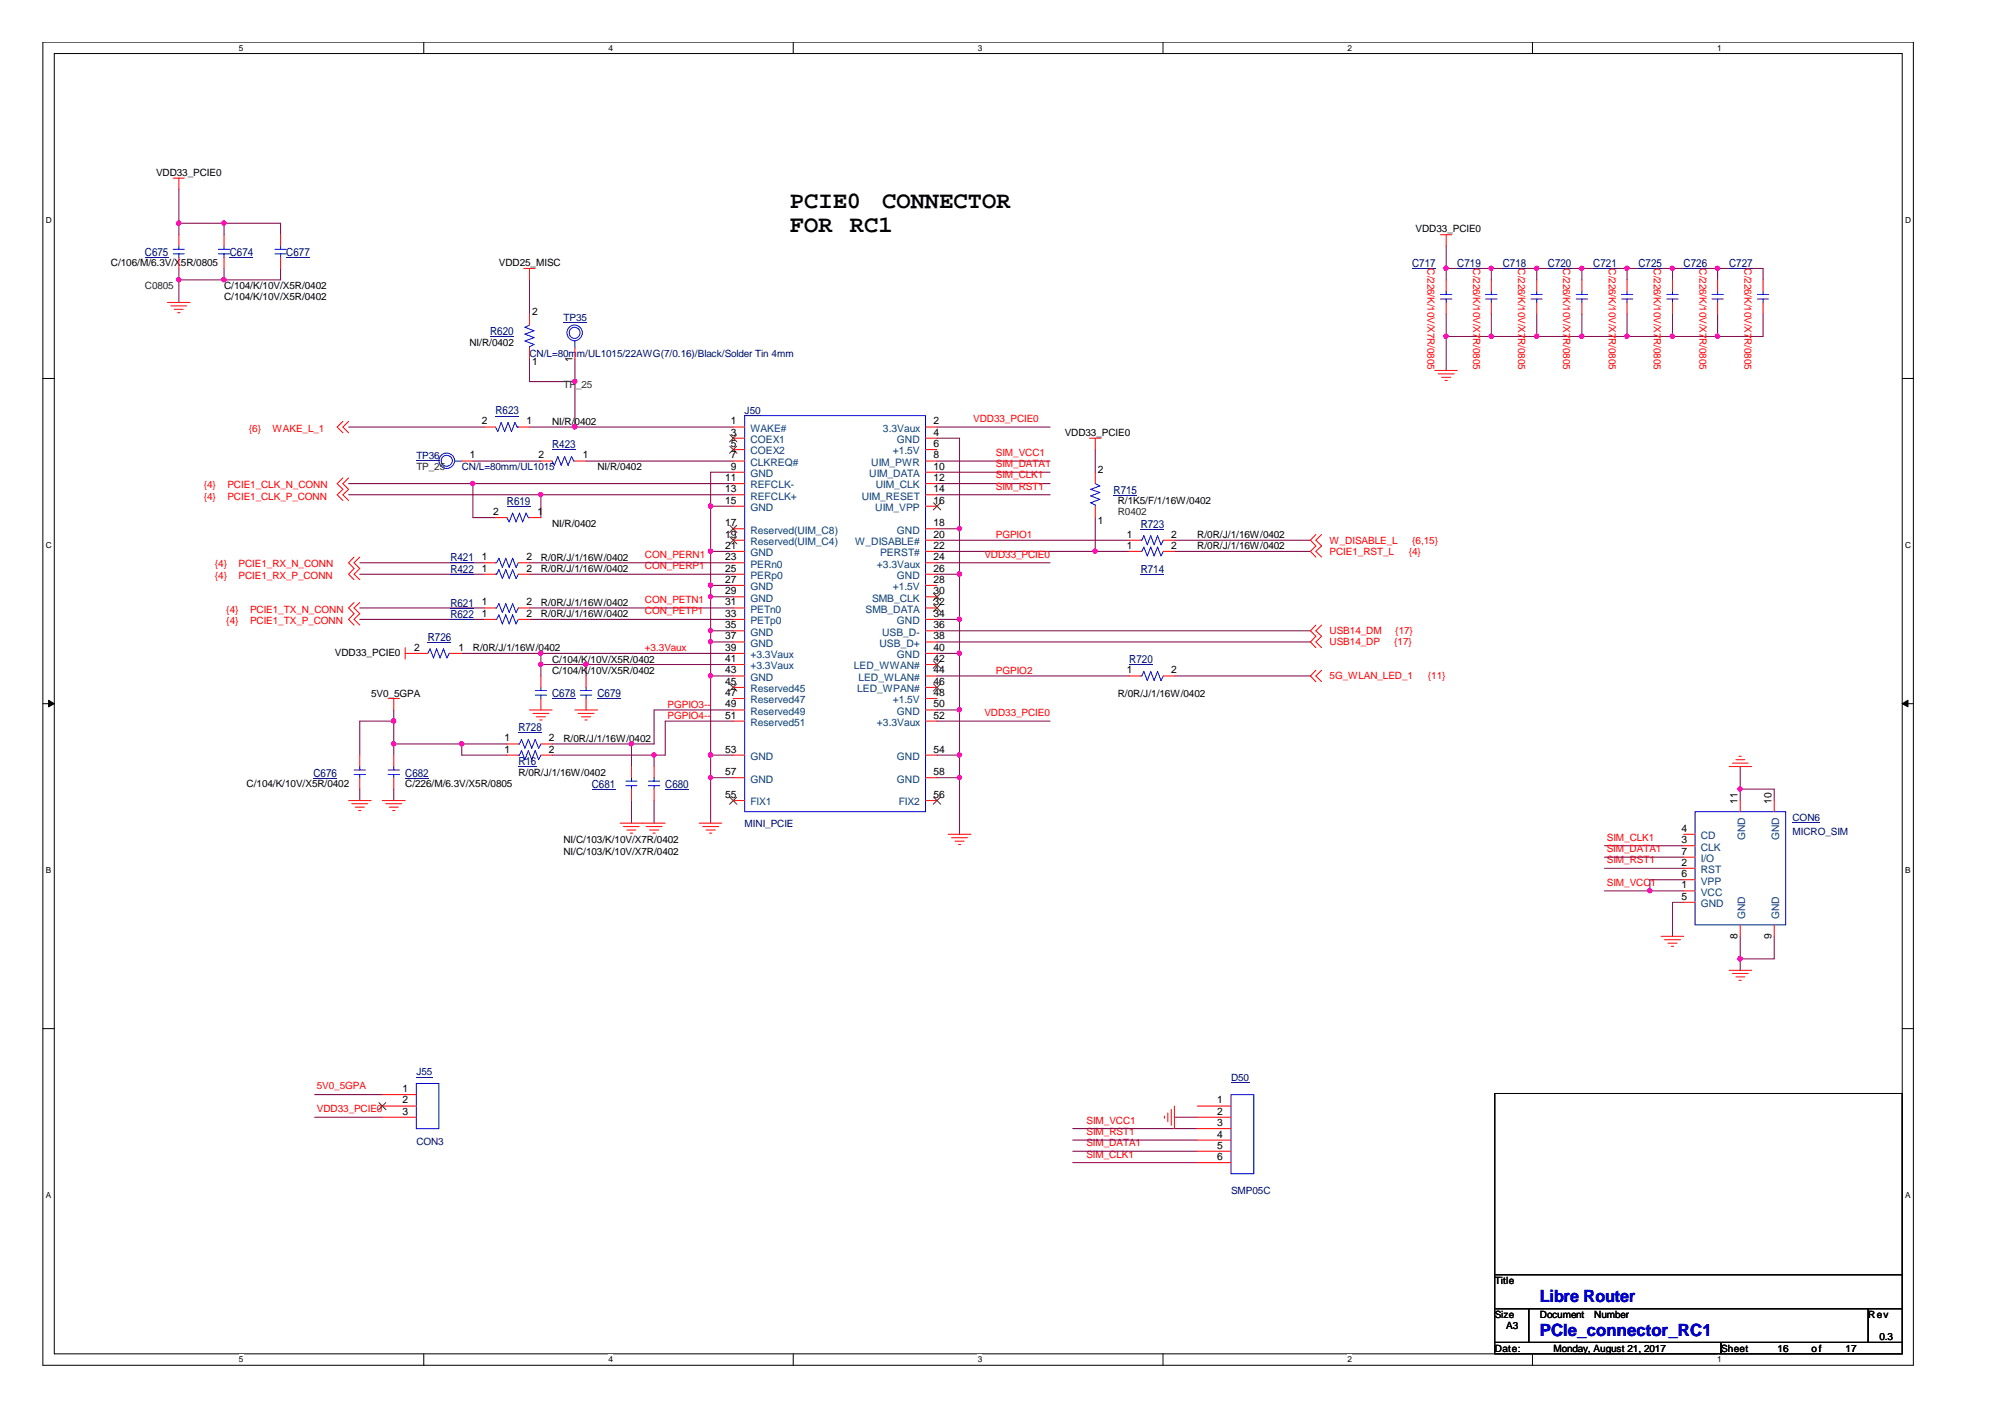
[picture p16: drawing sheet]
<svg xmlns="http://www.w3.org/2000/svg" width="297mm" height="210mm" viewBox="0 0 297 210" stroke-linecap="round" stroke-linejoin="round" font-family="sans-serif">
<defs><g id="words">
<g font-size="3.5">
<text x="117" y="30.9">PCIE0</text>
<text x="117" y="34.4">FOR</text>
<text x="125.9" y="34.4">RC1</text>
<text x="130.7" y="30.9">CONNECTOR</text>
</g>
<g font-size="2.5" fill="#00f">
<text x="228.1" y="197.8">PCIe_connector_RC1</text>
<text x="228.1" y="192.8">Libre Router</text>
</g>
<g font-size="1.7" fill="#000080">
<text x="21.5" y="37.9">C675</text>
<text x="34" y="37.9">C674</text>
<text x="42.4" y="37.9">C677</text>
<text x="209.2" y="39.6">C717</text>
<text x="215.9" y="39.6">C719</text>
<text x="222.6" y="39.6">C718</text>
<text x="229.3" y="39.6">C720</text>
<text x="236.1" y="39.6">C721</text>
<text x="242.7" y="39.6">C725</text>
<text x="249.4" y="39.6">C726</text>
<text x="256.2" y="39.6">C727</text>
<text x="72.6" y="49.6">R620</text>
<text x="73.4" y="61.4">R623</text>
<text x="81.8" y="66.4">R423</text>
<text x="75.1" y="74.8">R619</text>
<text x="165" y="73.1">R715</text>
<text x="66.7" y="83.2">R421</text>
<text x="169" y="78.2">R723</text>
<text x="66.7" y="84.9">R422</text>
<text x="66.7" y="89.9">R621</text>
<text x="169" y="84.9">R714</text>
<text x="63.4" y="94.9">R726</text>
<text x="66.7" y="91.5">R622</text>
<text x="167.3" y="98.3">R720</text>
<text x="81.8" y="103.3">C678</text>
<text x="88.5" y="103.3">C679</text>
<text x="76.8" y="113.3">R16</text>
<text x="76.8" y="108.3">R728</text>
<text x="46.4" y="115">C676</text>
<text x="60" y="115">C682</text>
<text x="87.7" y="116.7">C681</text>
<text x="98.6" y="116.7">C680</text>
</g>
<g font-size="1.5">
<text x="23.1" y="26">VDD33_PCIE0</text>
<text x="209.7" y="34.4">VDD33_PCIE0</text>
<text x="16.4" y="39.5">C/106/M/6.3V/X5R/0805</text>
<text x="73.9" y="39.5">VDD25_MISC</text>
<text x="33.2" y="42.8">C/104/K/10V/X5R/0402</text>
<text x="33.2" y="44.5">C/104/K/10V/X5R/0402</text>
<text x="78.8" y="46.6">2</text>
<text x="69.6" y="51.2">NI/R/0402</text>
<text x="84.8" y="53.6" transform="rotate(-90 84.8 53.6)">1</text>
<text x="78.8" y="54.1">1</text>
<text x="71.4" y="62.9">2</text>
<text x="78" y="62.9">1</text>
<text x="81.8" y="62.9">NI/R/0402</text>
<text x="108.3" y="62.9">1</text>
<text x="108.3" y="64.5">3</text>
<text x="138.3" y="62.9">2</text>
<text x="138.3" y="64.5">4</text>
<text x="157.7" y="64.6">VDD33_PCIE0</text>
<text x="69.6" y="67.9">1</text>
<text x="79.8" y="67.9">2</text>
<text x="86.4" y="67.9">1</text>
<text x="88.5" y="69.7">NI/R/0402</text>
<text x="107.4" y="71.3">11</text>
<text x="108.3" y="66.2">5</text>
<text x="108.3" y="67.9">7</text>
<text x="108.3" y="69.6">9</text>
<text x="138.3" y="71.3">12</text>
<text x="138.3" y="66.2">6</text>
<text x="138.3" y="67.9">8</text>
<text x="138.3" y="69.6">10</text>
<text x="162.6" y="70.1">2</text>
<text x="73.1" y="76.3">2</text>
<text x="79.6" y="76.3">1</text>
<text x="107.4" y="72.9">13</text>
<text x="107.4" y="74.6">15</text>
<text x="107.4" y="77.9">17</text>
<text x="138.3" y="77.9">18</text>
<text x="138.3" y="72.9">14</text>
<text x="138.3" y="74.6">16</text>
<text x="162.6" y="77.6">1</text>
<text x="165.6" y="74.6">R/1K5/F/1/16W/0402</text>
<text x="71.4" y="83">1</text>
<text x="78" y="83">2</text>
<text x="80.1" y="83">R/0R/J/1/16W/0402</text>
<text x="81.8" y="78">NI/R/0402</text>
<text x="107.4" y="79.6">19</text>
<text x="107.4" y="81.3">21</text>
<text x="107.4" y="83">23</text>
<text x="138.3" y="79.6">20</text>
<text x="138.3" y="81.3">22</text>
<text x="138.3" y="83">24</text>
<text x="167" y="79.6">1</text>
<text x="167" y="81.3">1</text>
<text x="173.5" y="79.6">2</text>
<text x="173.5" y="81.3">2</text>
<text x="177.4" y="79.7">R/0R/J/1/16W/0402</text>
<text x="177.4" y="81.4">R/0R/J/1/16W/0402</text>
<text x="71.4" y="84.7">1</text>
<text x="71.4" y="89.7">1</text>
<text x="78" y="84.7">2</text>
<text x="78" y="89.7">2</text>
<text x="80.1" y="84.7">R/0R/J/1/16W/0402</text>
<text x="80.1" y="89.8">R/0R/J/1/16W/0402</text>
<text x="107.4" y="84.7">25</text>
<text x="107.4" y="86.3">27</text>
<text x="107.4" y="88">29</text>
<text x="107.4" y="89.7">31</text>
<text x="138.3" y="84.7">26</text>
<text x="138.3" y="88">30</text>
<text x="138.3" y="86.3">28</text>
<text x="138.3" y="89.7">32</text>
<text x="71.4" y="91.4">1</text>
<text x="78" y="91.4">2</text>
<text x="80.1" y="91.4">R/0R/J/1/16W/0402</text>
<text x="107.4" y="91.4">33</text>
<text x="107.4" y="93.1">35</text>
<text x="107.4" y="94.7">37</text>
<text x="138.3" y="91.4">34</text>
<text x="138.3" y="94.7">38</text>
<text x="138.3" y="93.1">36</text>
<text x="49.6" y="97.1">VDD33_PCIE0</text>
<text x="61.3" y="96.4">2</text>
<text x="67.9" y="96.4">1</text>
<text x="70.1" y="96.4">R/0R/J/1/16W/0402</text>
<text x="81.8" y="98.1">C/104/K/10V/X5R/0402</text>
<text x="81.8" y="99.8">C/104/K/10V/X5R/0402</text>
<text x="107.4" y="96.4">39</text>
<text x="107.4" y="98.1">41</text>
<text x="107.4" y="99.8">43</text>
<text x="107.4" y="101.4">45</text>
<text x="138.3" y="96.4">40</text>
<text x="138.3" y="98.1">42</text>
<text x="138.3" y="99.8">44</text>
<text x="138.3" y="101.4">46</text>
<text x="167" y="99.8">1</text>
<text x="173.5" y="99.8">2</text>
<text x="55" y="103.2">5V0_5GPA</text>
<text x="107.4" y="103.1">47</text>
<text x="107.4" y="104.8">49</text>
<text x="107.4" y="106.4">51</text>
<text x="138.3" y="104.8">50</text>
<text x="138.3" y="103.1">48</text>
<text x="138.3" y="106.4">52</text>
<text x="165.6" y="103.2">R/0R/J/1/16W/0402</text>
<text x="74.8" y="111.5">1</text>
<text x="74.8" y="109.8">1</text>
<text x="81.3" y="111.5">2</text>
<text x="81.3" y="109.8">2</text>
<text x="83.5" y="109.9">R/0R/J/1/16W/0402</text>
<text x="107.4" y="111.5">53</text>
<text x="138.3" y="111.5">54</text>
<text x="36.5" y="116.6">C/104/K/10V/X5R/0402</text>
<text x="60" y="116.6">C/226/M/6.3V/X5R/0805</text>
<text x="76.8" y="114.9">R/0R/J/1/16W/0402</text>
<text x="107.4" y="118.2">55</text>
<text x="107.4" y="114.8">57</text>
<text x="138.3" y="114.8">58</text>
<text x="138.3" y="118.2">56</text>
<text x="257.4" y="119.1" transform="rotate(-90 257.4 119.1)">11</text>
<text x="262.5" y="119.1" transform="rotate(-90 262.5 119.1)">10</text>
<text x="83.5" y="124.9">NI/C/103/K/10V/X7R/0402</text>
<text x="249.1" y="124.9">3</text>
<text x="249.1" y="123.2">4</text>
<text x="83.5" y="126.6">NI/C/103/K/10V/X7R/0402</text>
<text x="249.1" y="131.6">1</text>
<text x="249.1" y="128.2">2</text>
<text x="249.1" y="129.9">6</text>
<text x="249.1" y="126.6">7</text>
<text x="249.1" y="133.3">5</text>
<text x="257.4" y="139" transform="rotate(-90 257.4 139)">8</text>
<text x="262.5" y="139" transform="rotate(-90 262.5 139)">9</text>
<text x="59.6" y="161.8">1</text>
<text x="59.6" y="163.5">2</text>
<text x="59.6" y="165.1">3</text>
<text x="180.3" y="163.5">1</text>
<text x="180.3" y="165.1">2</text>
<text x="180.3" y="166.8">3</text>
<text x="180.3" y="168.5">4</text>
<text x="180.3" y="170.2">5</text>
<text x="180.3" y="171.8">6</text>
<text x="221.4" y="190.2">Title</text>
<text x="221.4" y="195.2">Size</text>
<text x="223.1" y="196.9">A3</text>
<text x="228.1" y="195.2">Document</text>
<text x="236.2" y="195.2">Number</text>
<text x="276.8" y="195.2">Rev</text>
<text x="221.4" y="200.2">Date:</text>
<text x="230.2" y="200.2">Monday, August 21, 2017</text>
<text x="255" y="200.2">Sheet</text>
<text x="263.4" y="200.2">16</text>
<text x="268.4" y="200.2">of</text>
<text x="273.4" y="200.2">17</text>
<text x="278.4" y="198.6">0.3</text>
</g>
<g font-size="1.5" fill="#f00">
<text x="211.5" y="39.8" transform="rotate(90 211.5 39.8)">C/226/K/10V/X7R/0805</text>
<text x="218.2" y="39.8" transform="rotate(90 218.2 39.8)">C/226/K/10V/X7R/0805</text>
<text x="224.9" y="39.8" transform="rotate(90 224.9 39.8)">C/226/K/10V/X7R/0805</text>
<text x="231.6" y="39.8" transform="rotate(90 231.6 39.8)">C/226/K/10V/X7R/0805</text>
<text x="238.3" y="39.8" transform="rotate(90 238.3 39.8)">C/226/K/10V/X7R/0805</text>
<text x="245" y="39.8" transform="rotate(90 245 39.8)">C/226/K/10V/X7R/0805</text>
<text x="251.8" y="39.8" transform="rotate(90 251.8 39.8)">C/226/K/10V/X7R/0805</text>
<text x="258.4" y="39.8" transform="rotate(90 258.4 39.8)">C/226/K/10V/X7R/0805</text>
<text x="36.9" y="63.9">{6}</text>
<text x="40.4" y="63.9">WAKE_L_1</text>
<text x="144.2" y="62.5">VDD33_PCIE0</text>
<text x="147.5" y="67.5">SIM_VCC1</text>
<text x="147.5" y="69.2">SIM_DATA1</text>
<text x="147.5" y="70.9">SIM_CLK1</text>
<text x="30.2" y="72.3">{4}</text>
<text x="30.2" y="74">{4}</text>
<text x="33.7" y="72.3">PCIE1_CLK_N_CONN</text>
<text x="33.7" y="74">PCIE1_CLK_P_CONN</text>
<text x="147.5" y="72.5">SIM_RST1</text>
<text x="95.5" y="82.6">CON_PERN1</text>
<text x="145.8" y="82.6">VDD33_PCIE0</text>
<text x="147.5" y="79.7">PGPIO1</text>
<text x="197" y="80.5">W_DISABLE_L</text>
<text x="197" y="82.2">PCIE1_RST_L</text>
<text x="208.7" y="82.2">{4}</text>
<text x="209.2" y="80.5">{6,15}</text>
<text x="31.8" y="84">{4}</text>
<text x="31.8" y="85.7">{4}</text>
<text x="35.3" y="84">PCIE1_RX_N_CONN</text>
<text x="35.3" y="85.7">PCIE1_RX_P_CONN</text>
<text x="95.5" y="84.3">CON_PERP1</text>
<text x="95.5" y="89.3">CON_PETN1</text>
<text x="33.5" y="90.8">{4}</text>
<text x="33.5" y="92.4">{4}</text>
<text x="37" y="90.8">PCIE1_TX_N_CONN</text>
<text x="37" y="92.4">PCIE1_TX_P_CONN</text>
<text x="95.5" y="91">CON_PETP1</text>
<text x="197" y="94">USB14_DM</text>
<text x="197" y="95.6">USB14_DP</text>
<text x="206.5" y="95.6">{17}</text>
<text x="206.7" y="94">{17}</text>
<text x="95.5" y="96.4">+3.3Vaux</text>
<text x="147.5" y="99.8">PGPIO2</text>
<text x="197" y="100.6">5G_WLAN_LED_1</text>
<text x="211.5" y="100.6">{11}</text>
<text x="98.9" y="106.5">PGPIO4--</text>
<text x="98.9" y="104.8">PGPIO3--</text>
<text x="145.8" y="106.1">VDD33_PCIE0</text>
<text x="238" y="124.5">SIM_CLK1</text>
<text x="238" y="131.2">SIM_VCC1</text>
<text x="238" y="127.9">SIM_RST1</text>
<text x="238" y="126.2">SIM_DATA1</text>
<text x="46.9" y="161.4">5V0_5GPA</text>
<text x="46.9" y="164.7">VDD33_PCIE0</text>
<text x="161" y="166.4">SIM_VCC1</text>
<text x="161" y="171.5">SIM_CLK1</text>
<text x="161" y="169.8">SIM_DATA1</text>
<text x="161" y="168.1">SIM_RST1</text>
</g>
<g font-size="1.5" fill="#008000">
<text x="21.5" y="42.8">C0805</text>
<text x="83.5" y="57.5">TP_25</text>
<text x="61.7" y="69.7">TP_25</text>
<text x="165.6" y="76.3">R0402</text>
</g>
<g font-size="1.5" fill="#000080">
<text x="83.5" y="47.5">TP35</text>
<text x="78.4" y="52.9">CN/L=80mm/UL1015/22AWG(7/0.16)/Black/Solder Tin 4mm</text>
<text x="110.3" y="61.3">J50</text>
<text x="61.7" y="68">TP36</text>
<text x="68.4" y="69.7">CN/L=80mm/UL1015</text>
<text x="110.3" y="122.4">MINI_PCIE</text>
<text x="265.6" y="121.6">CON6</text>
<text x="265.6" y="123.6">MICRO_SIM</text>
<text x="61.7" y="159.3">J55</text>
<text x="182.4" y="160.2">D50</text>
<text x="61.7" y="169.6">CON3</text>
<text x="182.4" y="176.9">SMP05C</text>
</g>
<g font-size="1.5" fill="#004080">
<text x="111.2" y="64">WAKE#</text>
<text x="111.2" y="65.6">COEX1</text>
<text x="130.8" y="64">3.3Vaux</text>
<text x="132.9" y="65.6">GND</text>
<text x="111.2" y="67.3">COEX2</text>
<text x="111.2" y="69">CLKREQ#</text>
<text x="111.2" y="70.7">GND</text>
<text x="128.8" y="70.7">UIM_DATA</text>
<text x="129.1" y="69">UIM_PWR</text>
<text x="132.2" y="67.3">+1.5V</text>
<text x="111.2" y="72.4">REFCLK-</text>
<text x="111.2" y="74">REFCLK+</text>
<text x="111.2" y="75.7">GND</text>
<text x="127.7" y="74">UIM_RESET</text>
<text x="129.7" y="75.7">UIM_VPP</text>
<text x="129.8" y="72.4">UIM_CLK</text>
<text x="111.2" y="79.1">Reserved(UIM_C8)</text>
<text x="111.2" y="80.7">Reserved(UIM_C4)</text>
<text x="111.2" y="82.4">GND</text>
<text x="126.7" y="80.7">W_DISABLE#</text>
<text x="130.4" y="82.4">PERST#</text>
<text x="132.9" y="79.1">GND</text>
<text x="111.2" y="84.1">PERn0</text>
<text x="111.2" y="85.8">PERp0</text>
<text x="111.2" y="87.4">GND</text>
<text x="111.2" y="89.1">GND</text>
<text x="129.2" y="89.1">SMB_CLK</text>
<text x="129.9" y="84.1">+3.3Vaux</text>
<text x="132.2" y="87.4">+1.5V</text>
<text x="132.9" y="85.8">GND</text>
<text x="111.2" y="90.8">PETn0</text>
<text x="111.2" y="92.5">PETp0</text>
<text x="111.2" y="94.2">GND</text>
<text x="111.2" y="95.8">GND</text>
<text x="128.2" y="90.8">SMB_DATA</text>
<text x="130.3" y="95.8">USB_D+</text>
<text x="130.7" y="94.2">USB_D-</text>
<text x="132.9" y="92.5">GND</text>
<text x="111.2" y="97.5">+3.3Vaux</text>
<text x="111.2" y="99.2">+3.3Vaux</text>
<text x="111.2" y="100.9">GND</text>
<text x="126.5" y="99.2">LED_WWAN#</text>
<text x="127.2" y="100.9">LED_WLAN#</text>
<text x="132.9" y="97.5">GND</text>
<text x="111.2" y="102.5">Reserved45</text>
<text x="111.2" y="104.2">Reserved47</text>
<text x="111.2" y="105.9">Reserved49</text>
<text x="111.2" y="107.5">Reserved51</text>
<text x="127" y="102.5">LED_WPAN#</text>
<text x="129.9" y="107.5">+3.3Vaux</text>
<text x="132.2" y="104.2">+1.5V</text>
<text x="132.9" y="105.9">GND</text>
<text x="111.2" y="112.6">GND</text>
<text x="132.9" y="112.6">GND</text>
<text x="111.2" y="119.3">FIX1</text>
<text x="111.2" y="115.9">GND</text>
<text x="132.9" y="115.9">GND</text>
<text x="133.1" y="119.3">FIX2</text>
<text x="252" y="126">CLK</text>
<text x="252" y="124.3">CD</text>
<text x="258.5" y="124.5" transform="rotate(-90 258.5 124.5)">GND</text>
<text x="263.6" y="124.5" transform="rotate(-90 263.6 124.5)">GND</text>
<text x="252" y="129.3">RST</text>
<text x="252" y="131">VPP</text>
<text x="252" y="127.7">I/O</text>
<text x="252" y="132.7">VCC</text>
<text x="252" y="134.4">GND</text>
<text x="258.5" y="136.2" transform="rotate(-90 258.5 136.2)">GND</text>
<text x="263.6" y="136.2" transform="rotate(-90 263.6 136.2)">GND</text>
</g>
<g font-size="1.2">
<text x="35.4" y="7.5">5</text>
<text x="90.1" y="7.5">4</text>
<text x="144.9" y="7.5">3</text>
<text x="199.6" y="7.5">2</text>
<text x="254.4" y="7.5">1</text>
<text x="6.8" y="33.1">D</text>
<text x="282.2" y="33.1">D</text>
<text x="6.8" y="81.2">C</text>
<text x="282.2" y="81.2">C</text>
<text x="6.8" y="129.4">B</text>
<text x="282.2" y="129.4">B</text>
<text x="6.8" y="177.5">A</text>
<text x="282.2" y="177.5">A</text>
<text x="35.4" y="201.8">5</text>
<text x="90.1" y="201.8">4</text>
<text x="144.9" y="201.8">3</text>
<text x="199.6" y="201.8">2</text>
<text x="254.4" y="201.8">1</text>
</g>
</g></defs>
<path d="M6.3 6.2h277.2v196h-277.2zM8 7.9h273.8v192.6h-273.8z" fill="none" stroke="#000" stroke-width=".15"/>
<g fill="#fff">
<path d="M35.4 6.4h.6v1.4h-.6z"/>
<path d="M35.4 200.7h.6v1.4h-.6z"/>
</g>
<path d="M62.8 6.2v1.7M62.8 200.5v1.7" fill="none" stroke="#000" stroke-width=".15"/>
<g fill="#fff">
<path d="M90.1 6.4h.7v1.4h-.7z"/>
<path d="M90.1 200.7h.7v1.4h-.7z"/>
</g>
<path d="M117.5 6.2v1.7M117.5 200.5v1.7" fill="none" stroke="#000" stroke-width=".15"/>
<g fill="#fff">
<path d="M144.9 6.4h.6v1.4h-.6z"/>
<path d="M144.9 200.7h.6v1.4h-.6z"/>
</g>
<path d="M172.3 6.2v1.7M172.3 200.5v1.7" fill="none" stroke="#000" stroke-width=".15"/>
<g fill="#fff">
<path d="M199.6 6.4h.7v1.4h-.7z"/>
<path d="M199.6 200.7h.7v1.4h-.7z"/>
</g>
<path d="M227 6.2v1.7M227 200.5v1.7" fill="none" stroke="#000" stroke-width=".15"/>
<g fill="#fff">
<path d="M254.4 6.4h.6v1.4h-.6z"/>
<path d="M254.4 200.7h.6v1.4h-.6z"/>
<path d="M6.8 31.9h.8v1.4h-.8z"/>
<path d="M282.2 31.9h.9v1.4h-.9z"/>
<path d="M6.8 80.1h.8v1.4h-.8z"/>
<path d="M282.2 80.1h.9v1.4h-.9z"/>
</g>
<path d="M6.3 56.1h1.7M281.8 56.1h1.7" fill="none" stroke="#000" stroke-width=".15"/>
<g fill="#fff">
<path d="M6.8 128.2h.7v1.4h-.7z"/>
<path d="M282.2 128.2h.8v1.4h-.8z"/>
</g>
<path d="M6.3 104.2h1.7M281.8 104.2h1.7" fill="none" stroke="#000" stroke-width=".15"/>
<g fill="#000" stroke="#000" stroke-width=".15">
<path d="M7.2 103.7l.8 .5-.8 .5z" fill-rule="evenodd"/>
<path d="M281.8 104.2l.9-.5v1z" fill-rule="evenodd"/>
</g>
<g fill="#fff">
<path d="M6.8 176.4h.7v1.4h-.7z"/>
<path d="M282.2 176.4h.8v1.4h-.8z"/>
</g>
<path d="M6.3 152.4h1.7M281.8 152.4h1.7M221.4 162h60.4v26.8h-60.4zM221.4 188.8h60.4v5.1h-60.4zM221.4 193.9h5.1v5h-5.1zM221.4 198.9h33.6v1.6h-33.6zM226.5 193.9h50.3v5h-50.3zM255 198.9h26.8v1.6h-26.8zM276.8 193.9h5v5h-5z" fill="none" stroke="#000" stroke-width=".15"/>
<g fill="none" stroke="#800040" stroke-width=".15">
<path d="M26.5 33.1h15.1v1.7M26.5 28v6.8M26.5 39.8v5M33.2 33.1v1.7M33.2 39.8v1.7M41.6 39.8v1.7h-15.1M214.2 36.4v5.1M214.2 39.8h47v1.7M220.9 39.8v1.7M227.7 39.8v1.7M234.4 39.8v1.7M241 39.8v1.7"/>
<path d="M247.8 39.8v1.7M254.5 39.8v1.7M78.4 53.2v3.3h6.8M78.4 41.5v5M85.2 53.2v10.1M214.2 46.5v8.4M220.9 46.5v3.3M227.7 46.5v3.3M234.4 46.5v3.3M241 46.5v3.3M247.8 46.5v3.3M254.5 46.5v3.3"/>
<path d="M261.2 46.5v3.3h-47M51.6 63.3h20.2M51.6 71.6h57M51.6 73.3h57M70.1 68.3h10M70.1 71.6v5.1h3.3M78.4 63.3h30.2M80.1 73.3v3.4M86.8 68.3h21.8M105.3 75h3.3M108.6 69.9h-3.3v52M138.8 64.9h3.4v58.7"/>
<path d="M138.8 63.3h16.8M138.8 78.3h3.4M138.8 69.9h16.8M138.8 68.3h16.8M138.8 71.6h16.8M138.8 73.3h16.8M162.3 66.6v3.3M162.3 76.7v5M53.3 85.1h18.5M53.3 91.8h18.5M53.3 83.4h18.5M53.3 90.1h18.5"/>
<path d="M68.4 96.8h40.2M78.4 85.1h30.2M78.4 91.8h30.2M78.4 83.4h30.2M78.4 90.1h30.2M80.1 96.8v3.3M80.1 98.4h28.5M86.8 98.4v1.7M105.3 81.7h3.3M105.3 95.1h3.3M105.3 93.4h3.3M105.3 86.7h3.3"/>
<path d="M105.3 88.4h3.3M138.8 81.7h28.5M138.8 80h28.5M138.8 95.1h55.3M138.8 93.4h55.3M138.8 85.1h3.4M138.8 91.8h3.4M138.8 96.8h3.4M138.8 83.4h16.8M174 81.7h20.1M174 80h20.1M53.3 116.9v1.7"/>
<path d="M58.3 105.2v6.7M58.3 116.9v1.7M58.3 106.8h-5v5.1M58.3 110.2h16.8M68.4 110.2v1.7h6.7M93.6 110.2v3.4M93.6 118.6v3.3M96.9 111.9v1.7M96.9 118.6v3.3M105.3 100.1h3.3M105.3 111.9h3.3M105.3 115.2h3.3"/>
<path d="M108.6 106.8h-10v5.1h-16.8M108.6 105.2h-11.7v5h-15.1M138.8 100.1h28.5M138.8 106.8h16.8M138.8 105.2h3.4M138.8 111.9h3.4M138.8 115.2h3.4M174 100.1h20.1M257.8 113.6v5M257.8 116.9h5v1.7M237.7 132h11.7M237.7 128.6h11.7"/>
<path d="M237.7 125.3h11.7M237.7 127h11.7M249.4 133.7h-1.6v5M249.4 130.3h-5v1.7M257.8 138.7v5M262.8 138.7v3.3h-5M46.6 162.2h10M46.6 165.5h10M158.9 172.2h18.5M158.9 170.5h18.5M158.9 168.9h18.5M158.9 167.2h18.5"/>
<path d="M174 165.5h3.4"/>
</g>
<g fill="#f0f" stroke="#f0f" stroke-width=".15">
<circle cx="142.1" cy="115.2" r=".32"/>
<circle cx="26.5" cy="33" r=".32"/>
<circle cx="58.3" cy="106.8" r=".32"/>
<circle cx="220.9" cy="39.7" r=".32"/>
<circle cx="214.2" cy="39.7" r=".32"/>
<circle cx="234.3" cy="39.7" r=".32"/>
<circle cx="227.6" cy="39.7" r=".32"/>
<circle cx="220.9" cy="49.8" r=".32"/>
<circle cx="214.2" cy="49.8" r=".32"/>
<circle cx="234.3" cy="49.8" r=".32"/>
<circle cx="227.6" cy="49.8" r=".32"/>
<circle cx="241" cy="39.7" r=".32"/>
<circle cx="254.4" cy="39.7" r=".32"/>
<circle cx="247.8" cy="39.7" r=".32"/>
<circle cx="241" cy="49.8" r=".32"/>
<circle cx="254.4" cy="49.8" r=".32"/>
<circle cx="247.8" cy="49.8" r=".32"/>
<circle cx="33.2" cy="33" r=".32"/>
<circle cx="26.5" cy="41.4" r=".32"/>
<circle cx="85.2" cy="63.2" r=".32"/>
<circle cx="85.2" cy="56.5" r=".32"/>
<circle cx="142.1" cy="85" r=".32"/>
<circle cx="142.1" cy="78.3" r=".32"/>
<circle cx="142.1" cy="96.8" r=".32"/>
<circle cx="142.1" cy="91.7" r=".32"/>
<circle cx="142.1" cy="111.8" r=".32"/>
<circle cx="142.1" cy="105.1" r=".32"/>
<circle cx="105.3" cy="111.8" r=".32"/>
<circle cx="105.3" cy="100.1" r=".32"/>
<circle cx="105.3" cy="95.1" r=".32"/>
<circle cx="105.3" cy="93.4" r=".32"/>
<circle cx="105.3" cy="88.4" r=".32"/>
<circle cx="105.3" cy="86.7" r=".32"/>
<circle cx="105.3" cy="81.6" r=".32"/>
<circle cx="105.3" cy="75" r=".32"/>
<circle cx="105.3" cy="115.2" r=".32"/>
<circle cx="80.1" cy="73.3" r=".32"/>
<circle cx="70" cy="71.6" r=".32"/>
<circle cx="80.1" cy="96.8" r=".32"/>
<circle cx="80.1" cy="98.4" r=".32"/>
<circle cx="86.8" cy="98.4" r=".32"/>
<circle cx="93.5" cy="110.2" r=".32"/>
<circle cx="68.4" cy="110.2" r=".32"/>
<circle cx="58.3" cy="110.2" r=".32"/>
<circle cx="96.9" cy="111.8" r=".32"/>
<circle cx="162.2" cy="81.6" r=".32"/>
<circle cx="33.2" cy="41.4" r=".32"/>
<circle cx="244.4" cy="131.9" r=".32"/>
<circle cx="257.8" cy="142" r=".32"/>
<circle cx="257.8" cy="116.9" r=".32"/>
</g>
<g fill="none" stroke="#f00" stroke-width=".15">
<path d="M25.7 26.4h1.6M26.5 26.4v1.6M26.5 34.8v1.6M26.5 38.1v1.7M33.2 34.8v1.6M33.2 38.1v1.7M41.6 34.8v1.6M41.6 38.1v1.7M77.6 39.8h1.7M78.4 39.8v1.7M213.4 34.8h1.7M214.2 34.8v1.6"/>
<path d="M24.8 44.8h3.4M25.3 45.3h2.3M25.8 45.8h1.3M26.3 46.3h.4M78.4 46.5v1.6M78.4 51.5v1.7M85.2 51.5v1.7M212.6 54.9h3.3M213.1 55.4h2.3M213.6 55.9h1.3M214.1 56.4h.3M214.2 41.5v1.7"/>
<path d="M214.2 44.8v1.7M220.9 41.5v1.7M220.9 44.8v1.7M227.7 41.5v1.7M227.7 44.8v1.7M234.4 41.5v1.7M234.4 44.8v1.7M241 41.5v1.7M241 44.8v1.7M247.8 41.5v1.7M247.8 44.8v1.7M254.5 41.5v1.7"/>
<path d="M254.5 44.8v1.7M261.2 41.5v1.7M261.2 44.8v1.7M50.8 62.4l-.8 .9 .8 .8M50.8 70.8l-.8 .8 .8 .9-.8 .8 .8 .8M51.6 62.4l-.8 .9 .8 .8M51.6 70.8l-.8 .8 .8 .9-.8 .8 .8 .8M68.4 68.3h1.7M71.8 63.3h1.6M73.4 76.7h1.7M76.8 63.3h1.6M78.4 76.7h1.7"/>
<path d="M80.1 68.3h1.7M85.2 68.3h1.6M108.6 64.9h1.7M108.6 63.3h1.7M108.6 66.6h1.7M108.6 68.3h1.7M108.6 69.9h1.7M108.6 71.6h1.7M108.6 73.3h1.7M108.6 75h1.7M108.6 78.3h1.7M137.1 64.9h1.7"/>
<path d="M137.1 63.3h1.7M137.1 66.6h1.7M137.1 68.3h1.7M137.1 69.9h1.7M137.1 71.6h1.7M137.1 73.3h1.7M137.1 75h1.7M137.1 78.3h1.7M161.4 64.9h1.7M162.3 64.9v1.7M162.3 69.9v1.7M162.3 75v1.7"/>
<path d="M194.9 79.2l-.8 .8 .8 .9-.8 .8 .8 .8M195.8 79.2l-.9 .8 .9 .9-.9 .8 .9 .8M52.5 82.5l-.9 .9 .9 .8-.9 .9 .9 .8M52.5 89.3l-.9 .8 .9 .8-.9 .9 .9 .8M53.3 82.5l-.8 .9 .8 .8-.8 .9 .8 .8M53.3 89.3l-.8 .8 .8 .8-.8 .9 .8 .8M60 96.8h3.4M60 95.9v1.7M66.7 96.8h1.7M71.8 83.4h1.6M71.8 85.1h1.6M71.8 90.1h1.6"/>
<path d="M71.8 91.8h1.6M76.8 83.4h1.6M76.8 85.1h1.6M76.8 90.1h1.6M76.8 91.8h1.6M108.6 96.8h1.7M108.6 80h1.7M108.6 81.7h1.7M108.6 83.4h1.7M108.6 85.1h1.7M108.6 86.7h1.7M108.6 88.4h1.7"/>
<path d="M108.6 90.1h1.7M108.6 91.8h1.7M108.6 93.4h1.7M108.6 95.1h1.7M108.6 98.4h1.7M137.1 96.8h1.7M137.1 80h1.7M137.1 81.7h1.7M137.1 83.4h1.7M137.1 85.1h1.7M137.1 86.7h1.7M137.1 88.4h1.7"/>
<path d="M137.1 90.1h1.7M137.1 91.8h1.7M137.1 93.4h1.7M137.1 95.1h1.7M137.1 98.4h1.7M167.3 80h1.7M167.3 81.7h1.7M172.3 80h1.7M172.3 81.7h1.7M194.9 99.3l-.8 .8 .8 .9M194.9 92.6l-.8 .8 .8 .8-.8 .9 .8 .8M195.8 99.3l-.9 .8 .9 .9"/>
<path d="M195.8 92.6l-.9 .8 .9 .8-.9 .9 .9 .8M51.6 118.6h3.4M52.1 119.1h2.4M52.6 119.6h1.4M53.3 111.9v1.7M53.3 115.2v1.7M56.6 118.6h3.4M57.1 119.1h2.4M57.5 103.5h1.7M57.7 119.6h1.3M58.3 103.5v1.7M58.3 111.9v1.7"/>
<path d="M58.3 115.2v1.7M75.1 111.9h1.7M75.1 110.2h1.7M78.4 105.2h3.4M79 105.7h2.3M79.5 106.2h1.3M80 106.7h.3M80.1 111.9h1.7M80.1 110.2h1.7M80.1 100.1v1.7M80.1 103.5v1.7M85.2 105.2h3.3"/>
<path d="M85.6 105.7h2.4M86.1 106.2h1.4M86.7 106.7h.3M86.8 100.1v1.7M86.8 103.5v1.7M93.6 113.6v1.6M93.6 116.9v1.7M96.9 113.6v1.6M96.9 116.9v1.7M108.6 118.6h1.7M108.6 103.5h1.7M108.6 105.2h1.7"/>
<path d="M108.6 100.1h1.7M108.6 101.8h1.7M108.6 106.8h1.7M108.6 111.9h1.7M108.6 115.2h1.7M137.1 118.6h1.7M137.1 103.5h1.7M137.1 105.2h1.7M137.1 100.1h1.7M137.1 101.8h1.7M137.1 106.8h1.7M137.1 111.9h1.7"/>
<path d="M137.1 115.2h1.7M167.3 100.1h1.7M172.3 100.1h1.7M256.2 113.6h3.3M256.7 113h2.3M257.2 112.5h1.3M257.6 112h.4M257.8 118.6v1.6M262.8 118.6v1.6M53.1 120.1h.4M58.2 120.1h.3M91.9 121.9h6.7"/>
<path d="M92.4 122.4h2.3M92.9 123h1.3M93.4 123.4h.3M95.7 122.4h2.4M96.2 123h1.4M96.7 123.4h.4M103.6 121.9h3.3M104.1 122.4h2.4M104.6 123h1.4M105.1 123.4h.4M140.5 123.6h3.3M141 124.1h2.3"/>
<path d="M141.5 124.6h1.3M142 125.1h.3M246.1 138.7h3.3M246.6 139.2h2.4M247.1 139.7h1.4M249.4 123.6h1.7M249.4 132h1.7M249.4 128.6h1.7M249.4 125.3h1.7M249.4 133.7h1.7M249.4 130.3h1.7M249.4 127h1.7"/>
<path d="M257.8 137v1.7M262.8 137v1.7M247.6 140.2h.3M256.2 143.7h3.3M256.7 144.2h2.3M257.2 144.7h1.3M257.6 145.2h.4M56.6 162.2h5.1M56.6 163.8h5.1M56.6 165.5h5.1M172.5 165.3v.4M173 164.9v1.3"/>
<path d="M173.5 164.4v2.3M174 163.8v3.4M177.4 163.8h5M177.4 165.5h5M177.4 167.2h5M177.4 168.9h5M177.4 170.5h5M177.4 172.2h5"/>
</g>
<g fill="none" stroke="#00f" stroke-width=".15">
<path d="M25.7 36.9h1.6M25.7 37.6h1.6M26.5 36.4v.5M26.5 37.6v.5M32.3 36.9h1.7M32.3 37.6h1.7M33.2 36.4v.5M33.2 37.6v.5M40.7 36.9h1.7M40.7 37.6h1.7M41.6 36.4v.5M41.6 37.6v.5"/>
<path d="M78.4 48.1l-.6 .4 1.3 .5-1.3 .5 1.3 .5-1.3 .5 1.3 .5-.7 .4v.1M85.2 50.5v1M213.4 44.3h1.7M213.4 43.6h1.7M214.2 43.2v.4M214.2 44.3v.5M220.1 44.3h1.7M220.1 43.6h1.7M220.9 43.2v.4M220.9 44.3v.5M226.8 44.3h1.7M226.8 43.6h1.7"/>
<path d="M227.7 43.2v.4M227.7 44.3v.5M233.5 44.3h1.7M233.5 43.6h1.7M234.4 43.2v.4M234.4 44.3v.5M240.2 44.3h1.7M240.2 43.6h1.7M241 43.2v.4M241 44.3v.5M246.9 44.3h1.7M246.9 43.6h1.7"/>
<path d="M247.8 43.2v.4M247.8 44.3v.5M253.6 44.3h1.7M253.6 43.6h1.7M254.5 43.2v.4M254.5 44.3v.5M260.3 44.3h1.7M260.3 43.6h1.7M261.2 43.2v.4M261.2 44.3v.5M67.4 68.3h1M73.4 63.3l.3 .6 .6-1.3 .5 1.3 .5-1.3 .5 1.3 .5-1.3 .3 .7h.2"/>
<path d="M75.1 76.7l.3 .6 .5-1.3 .6 1.3 .5-1.3 .4 1.3 .5-1.3 .4 .7h.1M81.8 68.3l.3 .6 .5-1.3 .5 1.3 .6-1.3 .5 1.3 .5-1.3 .3 .7h.2M110.3 61.6h26.8v58.6h-26.8zM162.3 71.6l.6 .4-1.3 .5 1.3 .5-1.3 .5 1.3 .5-1.3 .5 .7 .3v.2M63.4 96.8l.3-.7 .5 1.4 .5-1.4 .5 1.4 .5-1.4 .5 1.4 .3-.7h.2M73.4 83.4h.2l.3-.7 .5 1.3 .5-1.3 .5 1.3 .5-1.3 .6 1.3 .3-.6M73.4 91.8h.2l.3-.7 .5 1.3 .5-1.3 .5 1.3 .5-1.3 .6 1.3 .3-.6M73.4 85.1h.2l.3-.7 .5 1.3 .5-1.3 .5 1.3 .5-1.3 .6 1.3 .3-.6M73.4 90.1h.2l.3-.7 .5 1.3 .5-1.3 .5 1.3 .5-1.3 .6 1.3 .3-.6M169 80h.2l.3-.7 .5 1.4 .5-1.4 .5 1.4 .5-1.4 .5 1.4 .3-.7M169 81.7h.2l.3-.7 .5 1.4 .5-1.4 .5 1.4 .5-1.4 .5 1.4 .3-.7M52.5 114.7h1.6"/>
<path d="M52.5 114.1h1.6M53.3 113.6v.5M53.3 114.7v.5M57.5 114.7h1.7M57.5 114.1h1.7M58.3 113.6v.5M58.3 114.7v.5M76.8 111.9h.2l.3-.7 .5 1.3 .5-1.3 .5 1.3 .5-1.3 .5 1.3 .3-.6M76.8 110.2h.2l.3-.7 .5 1.3 .5-1.3 .5 1.3 .5-1.3 .5 1.3 .3-.6M79.3 103h1.7M79.3 102.3h1.7M80.1 101.8v.5"/>
<path d="M80.1 103v.5M86 103h1.7M86 102.3h1.7M86.8 101.8v.5M86.8 103v.5M92.7 116.4h1.7M92.7 115.7h1.7M93.6 115.2v.5M93.6 116.4v.5M96.1 116.4h1.6M96.1 115.7h1.6M96.9 115.2v.5"/>
<path d="M96.9 116.4v.5M169 100.1h.2l.3-.6 .5 1.3 .5-1.3 .5 1.3 .5-1.3 .5 1.3 .3-.7M251.1 120.2h13.4v16.8h-13.4zM61.7 160.5h3.3v6.7h-3.3zM182.4 162.2h3.4v11.7h-3.4z"/>
<circle cx="85.1" cy="49.3" r=".82"/>
<circle cx="85.1" cy="49.3" r="1.15"/>
<circle cx="66.2" cy="68.3" r=".82"/>
<circle cx="66.2" cy="68.3" r="1.15"/>
</g>
<g fill="none" stroke="#000080" stroke-width=".15">
<path d="M21.5 38.1h3.4M34 38.1h3.5M42.4 38.1h3.5M209.2 39.8h3.5M215.9 39.8h3.5M222.6 39.8h3.5M229.3 39.8h3.5M236.1 39.8h3.4M242.7 39.8h3.5M249.4 39.8h3.5M256.2 39.8h3.4M72.6 49.9h3.5"/>
<path d="M83.5 47.7h3.5M61.7 68.2h3.5M73.4 61.6h3.5M75.1 75h3.5M81.8 66.6h3.5M110.3 61.5h2.4M165 73.4h3.4M169 78.4h3.5M63.4 95.2h3.4M66.7 83.4h3.5M66.7 91.8h3.5M66.7 85.1h3.5"/>
<path d="M66.7 90.1h3.5M167.3 98.5h3.5M169 85.1h3.5M46.4 115.3h3.5M60 115.3h3.5M76.8 113.6h2.7M76.8 108.5h3.5M81.8 103.5h3.5M87.7 116.9h3.4M88.5 103.5h3.5M98.6 116.9h3.4M265.6 121.8h4"/>
<path d="M61.7 159.5h2.4M182.4 160.4h2.6"/>
</g>
<g fill="none" stroke="#804000" stroke-width=".15">
<path d="M108.1 64.4l1.1 1.1M108.1 66.1l1.1 1.1M108.1 77.8l1.1 1.1M108.1 79.5l1.1 1.1M109.1 64.4l-1 1.1M109.1 66.1l-1 1.1M109.1 77.8l-1 1.1M109.1 79.5l-1 1.1M138.3 74.5l1.1 1M139.3 74.5l-1 1M138.3 87.9l1.1 1.1M138.3 89.5l1.1 1.1"/>
<path d="M138.3 97.9l1.1 1.1M139.3 87.9l-1 1.1M139.3 89.5l-1 1.1M139.3 97.9l-1 1.1M108.1 101.3l1.1 1.1M108.1 118.1l1.1 1M109.1 118.1l-1 1M109.1 101.3l-1 1.1M138.3 101.3l1.1 1.1M138.3 118.1l1.1 1M139.3 101.3l-1 1.1M139.3 118.1l-1 1"/>
<path d="M56.1 163.3l1.1 1.1M57.1 163.3l-1 1.1"/>
</g>
<use href="#words"/>
</svg>
